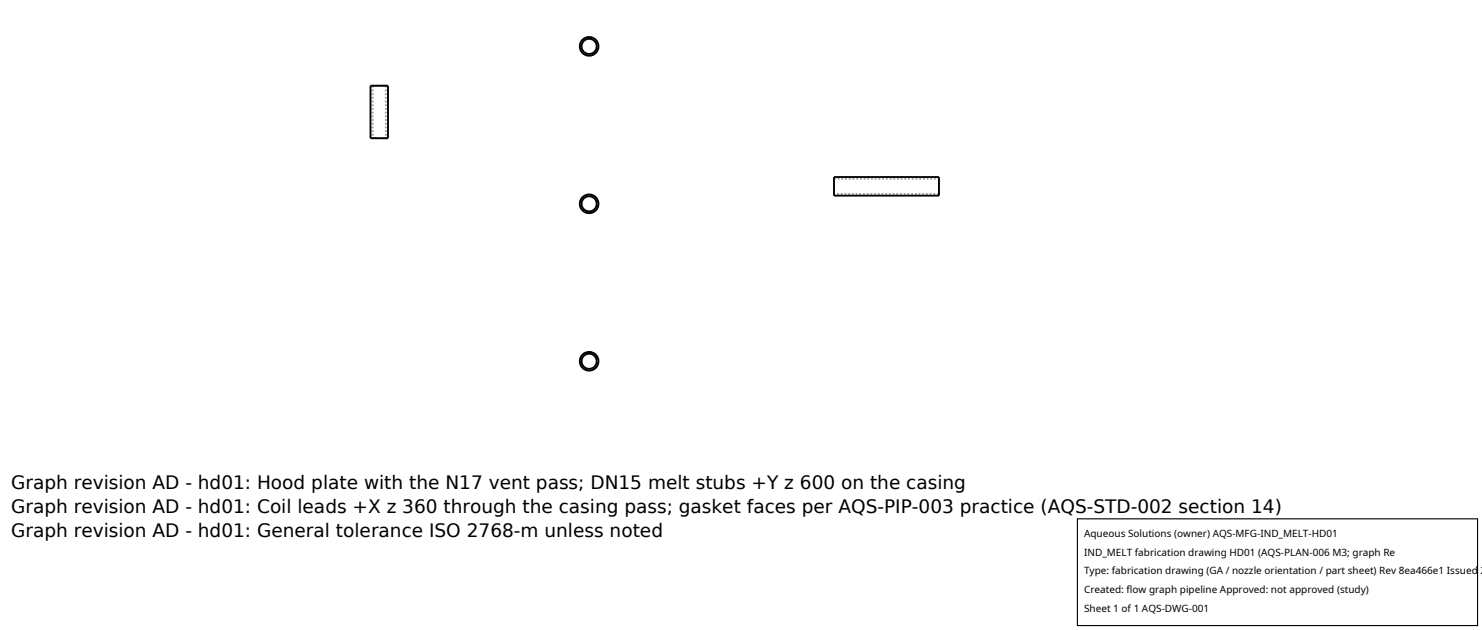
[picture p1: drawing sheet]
<svg xmlns="http://www.w3.org/2000/svg" width="212mm" height="90mm" viewBox="0 0 212 90" stroke-linecap="round" stroke-linejoin="round" font-family="sans-serif">
<defs><g id="words">
<g font-size="2.6">
<text x="1.6" y="69.8">Graph revision AD - hd01: Hood plate with the N17 vent pass; DN15 melt stubs +Y z 600 on the casing</text>
<text x="1.6" y="73.3">Graph revision AD - hd01: Coil leads +X z 360 through the casing pass; gasket faces per AQS-PIP-003 practice (AQS-STD-002 section 14)</text>
<text x="1.6" y="76.7">Graph revision AD - hd01: General tolerance ISO 2768-m unless noted</text>
</g>
<g font-size="1.4">
<text x="154.8" y="76.6">Aqueous Solutions (owner) AQS-MFG-IND_MELT-HD01</text>
<text x="154.8" y="79.3">IND_MELT fabrication drawing HD01 (AQS-PLAN-006 M3; graph Re</text>
<text x="154.8" y="82">Type: fabrication drawing (GA / nozzle orientation / part sheet) Rev 8ea466e1 Issued 2</text>
<text x="154.8" y="84.7">Created: flow graph pipeline Approved: not approved (study)</text>
<text x="154.8" y="87.4">Sheet 1 of 1 AQS-DWG-001</text>
</g>
</g></defs>
<g fill="none" stroke="#a0a0a0" stroke-width=".26" stroke-dasharray=".3 .3" stroke-linecap="butt">
<path d="M53.2 19.7h1M53.2 12.2h1M53.2 12.2v7.5M54.2 19.7h.9M54.2 12.2h.9M55.1 19.7h-1.9M55.1 12.2h-1.9M55.1 12.2v7.5M55.4 19.7h-2.5M55.4 12.2h-2.5M84.1 5.3l-.5 .1-.4 .3-.3 .4-.1 .5 .1 .5 .3 .5 .4 .3 .5 .1 .5-.1 .5-.3 .3-.5 .1-.5-.1-.5-.3-.4-.4-.3-.6-.1M84.1 5.5l-.4 .1-.3 .3-.3 .3v.4v.4l.3 .4 .3 .2 .5 .1 .3-.1 .4-.2 .2-.4 .1-.4-.1-.4-.2-.4-.4-.2-.4-.1"/>
<path d="M84.1 27.8l-.5 .1-.4 .3-.3 .4-.1 .5 .1 .6 .3 .3 .4 .3 .6 .1 .4-.1 .5-.3 .3-.4 .1-.5-.1-.5-.3-.4-.5-.3-.5-.1M84.1 28l-.4 .1-.3 .3-.3 .3v.4v.4l.3 .4 .4 .2 .4 .1 .4-.1 .3-.2 .2-.4 .1-.4-.1-.4-.2-.4-.4-.2-.4-.1M119.1 27.9v-2.6M119.1 25.5h15M119.1 25.5v2.2M119.1 27.7v-2.2M134.1 27.9v-2.6M134.1 25.5v2.2M134.1 27.7v-2.2M134.1 27.7h-15M84.1 50.3l-.5 .1-.4 .3-.3 .4-.1 .5 .1 .5 .3 .4 .4 .3 .6 .1 .5-.1 .4-.3 .3-.4 .1-.5-.1-.5-.3-.5-.5-.2-.5-.1M84.1 50.5l-.4 .1-.3 .2-.3 .4v.4v.4l.3 .4 .3 .2 .5 .1 .4-.1 .3-.3 .2-.3 .1-.4-.1-.5-.2-.3-.3-.2-.5-.1"/>
</g>
<g fill="none" stroke="#000" stroke-width=".26">
<path d="M52.9 12.2h2.5v7.5h-2.5zM119.1 25.3h15v2.6h-15z"/>
<circle cx="84.1" cy="6.6" r="1.33"/>
<circle cx="84.1" cy="6.6" r="1.08"/>
<circle cx="84.1" cy="29.1" r="1.33"/>
<circle cx="84.1" cy="29.1" r="1.08"/>
<circle cx="84.1" cy="51.6" r="1.33"/>
<circle cx="84.1" cy="51.6" r="1.08"/>
</g>
<path d="M153.9 74.1h57.1v15.2h-57.1z" fill="#fff" stroke="#000" stroke-width=".16"/>
<use href="#words"/>
</svg>
